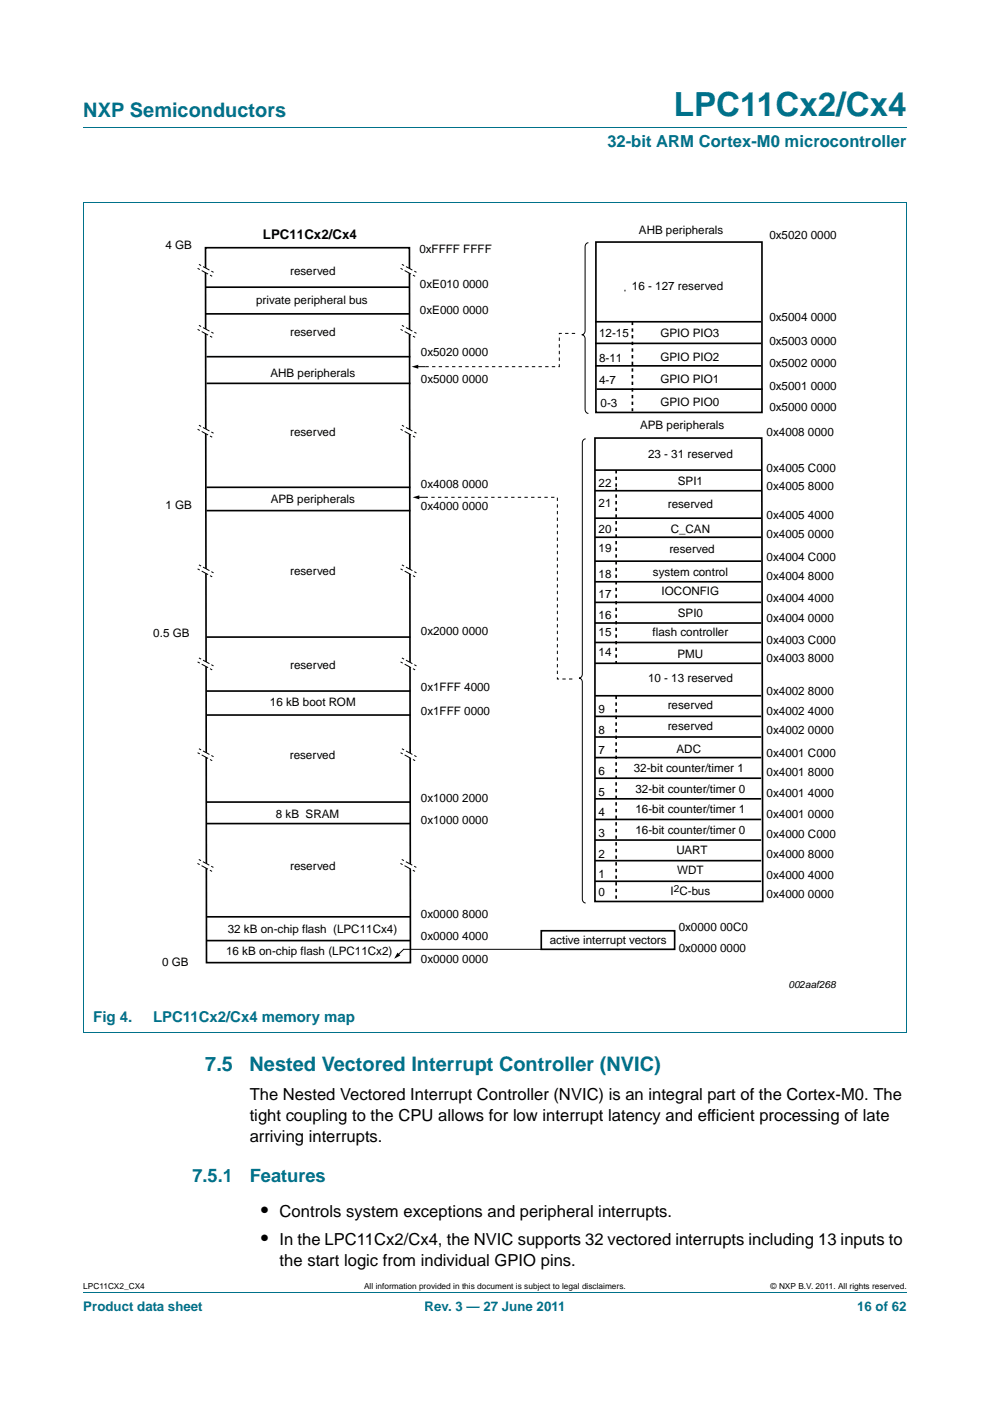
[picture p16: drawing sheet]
<svg xmlns="http://www.w3.org/2000/svg" width="210mm" height="297mm" viewBox="0 0 210 297" stroke-linecap="round" stroke-linejoin="round" font-family="sans-serif">
<defs><g id="words">
<text font-size="7" fill="#00718a" x="142.9" y="24.6">LPC11Cx2/Cx4</text>
<g font-size="4.2" fill="#00718a">
<text x="17.7" y="24.9">NXP Semiconductors</text>
<text x="43.5" y="227">7.5</text>
<text x="52.9" y="227">Nested Vectored Interrupt Controller (NVIC)</text>
</g>
<g font-size="4.2">
<text x="55.4" y="258.1">•</text>
<text x="55.4" y="263.9">•</text>
</g>
<g font-size="3.9" fill="#00718a">
<text x="40.8" y="250.6">7.5.1</text>
<text x="53" y="250.6">Features</text>
</g>
<text font-size="3.5" fill="#00718a" x="128.8" y="31.1">32-bit ARM Cortex-M0 microcontroller</text>
<g font-size="3.5">
<text x="53" y="233.2">The Nested Vectored Interrupt Controller (NVIC) is an integral part of the Cortex-M0. The</text>
<text x="53" y="237.7">tight coupling to the CPU allows for low interrupt latency and efficient processing of late</text>
<text x="53" y="242.1">arriving interrupts.</text>
<text x="59.3" y="258.1">Controls system exceptions and peripheral interrupts.</text>
<text x="59.3" y="263.9">In the LPC11Cx2/Cx4, the NVIC supports 32 vectored interrupts including 13 inputs to</text>
<text x="59.3" y="268.4">the start logic from individual GPIO pins.</text>
</g>
<g font-size="3.2" fill="#00718a">
<text x="19.8" y="216.8">Fig 4.</text>
<text x="32.5" y="216.8">LPC11Cx2/Cx4 memory map</text>
</g>
<text font-size="2.8" x="55.8" y="50.6">LPC11Cx2/Cx4</text>
<g font-size="2.8" fill="#00718a">
<text x="17.7" y="277.9">Product data sheet</text>
<text x="90" y="277.9">Rev. 3 — 27 June 2011</text>
<text x="181.8" y="277.9">16 of 62</text>
</g>
<g font-size="2.5">
<text x="35.1" y="52.7">4 GB</text>
<text x="88.9" y="53.7">0xFFFF FFFF</text>
<text x="135.5" y="49.6">AHB peripherals</text>
<text x="163.2" y="50.8">0x5020 0000</text>
<text x="61.5" y="58.4">reserved</text>
<text x="54.3" y="64.5">private peripheral bus</text>
<text x="89.1" y="61.1">0xE010 0000</text>
<text x="134" y="61.5">16 - 127 reserved</text>
<text x="61.5" y="71.3">reserved</text>
<text x="89.1" y="66.5">0xE000 0000</text>
<text x="127.1" y="71.5">12-15</text>
<text x="140.1" y="71.3">GPIO PIO3</text>
<text x="163.2" y="68">0x5004 0000</text>
<text x="89.3" y="75.5">0x5020 0000</text>
<text x="127.1" y="76.7">8-11</text>
<text x="140.1" y="76.5">GPIO PIO2</text>
<text x="163.2" y="77.8">0x5002 0000</text>
<text x="163.2" y="73.1">0x5003 0000</text>
<text x="57.4" y="80">AHB peripherals</text>
<text x="89.3" y="81.3">0x5000 0000</text>
<text x="127.1" y="81.4">4-7</text>
<text x="140.1" y="81.2">GPIO PIO1</text>
<text x="163.2" y="82.8">0x5001 0000</text>
<text x="127.4" y="86.4">0-3</text>
<text x="140.1" y="86.2">GPIO PIO0</text>
<text x="163.2" y="87.2">0x5000 0000</text>
<text x="61.5" y="92.4">reserved</text>
<text x="135.8" y="91">APB peripherals</text>
<text x="162.6" y="92.5">0x4008 0000</text>
<text x="137.4" y="97.2">23 - 31 reserved</text>
<text x="162.6" y="100">0x4005 C000</text>
<text x="35.1" y="107.9">1 GB</text>
<text x="57.4" y="106.6">APB peripherals</text>
<text x="89.3" y="103.5">0x4008 0000</text>
<text x="127" y="103.2">22</text>
<text x="127" y="107.5">21</text>
<text x="141.6" y="107.7">reserved</text>
<text x="143.8" y="102.8">SPI1</text>
<text x="162.6" y="104">0x4005 8000</text>
<text x="89.3" y="108.1">0x4000 0000</text>
<text x="127" y="113">20</text>
<text x="142.3" y="113">C_CAN</text>
<text x="162.6" y="109.9">0x4005 4000</text>
<text x="127" y="117.1">19</text>
<text x="142" y="117.3">reserved</text>
<text x="162.6" y="118.9">0x4004 C000</text>
<text x="162.6" y="114.1">0x4005 0000</text>
<text x="61.5" y="121.8">reserved</text>
<text x="127" y="122.5">18</text>
<text x="138.5" y="122.1">system control</text>
<text x="162.6" y="123.1">0x4004 8000</text>
<text x="127" y="131.3">16</text>
<text x="127" y="126.9">17</text>
<text x="140.3" y="126.3">IOCONFIG</text>
<text x="143.8" y="130.8">SPI0</text>
<text x="162.6" y="131.9">0x4004 0000</text>
<text x="162.6" y="127.6">0x4004 4000</text>
<text x="32.5" y="135">0.5 GB</text>
<text x="89.3" y="134.6">0x2000 0000</text>
<text x="127" y="134.8">15</text>
<text x="138.4" y="134.8">flash controller</text>
<text x="162.6" y="136.6">0x4003 C000</text>
<text x="61.5" y="141.8">reserved</text>
<text x="127" y="139">14</text>
<text x="143.7" y="139.5">PMU</text>
<text x="162.6" y="140.5">0x4003 8000</text>
<text x="57.2" y="149.6">16 kB boot ROM</text>
<text x="89.3" y="146.5">0x1FFF 4000</text>
<text x="137.4" y="144.6">10 - 13 reserved</text>
<text x="162.6" y="147.3">0x4002 8000</text>
<text x="89.3" y="151.5">0x1FFF 0000</text>
<text x="127" y="155.5">8</text>
<text x="127" y="151.2">9</text>
<text x="141.6" y="150.3">reserved</text>
<text x="141.6" y="154.8">reserved</text>
<text x="162.6" y="155.7">0x4002 0000</text>
<text x="162.6" y="151.6">0x4002 4000</text>
<text x="61.5" y="161">reserved</text>
<text x="127" y="159.9">7</text>
<text x="143.5" y="159.6">ADC</text>
<text x="162.6" y="160.4">0x4001 C000</text>
<text x="127" y="164.3">6</text>
<text x="134.4" y="163.6">32-bit counter/timer 1</text>
<text x="162.6" y="164.5">0x4001 8000</text>
<text x="58.5" y="173.5">8 kB SRAM</text>
<text x="89.3" y="170.1">0x1000 2000</text>
<text x="127" y="173.1">4</text>
<text x="127" y="168.7">5</text>
<text x="134.8" y="168.1">32-bit counter/timer 0</text>
<text x="134.8" y="172.4">16-bit counter/timer 1</text>
<text x="162.6" y="173.3">0x4001 0000</text>
<text x="162.6" y="169">0x4001 4000</text>
<text x="89.3" y="174.7">0x1000 0000</text>
<text x="127" y="177.5">3</text>
<text x="134.8" y="176.8">16-bit counter/timer 0</text>
<text x="162.6" y="177.6">0x4000 C000</text>
<text x="61.5" y="184.6">reserved</text>
<text x="127" y="181.8">2</text>
<text x="143.5" y="181.2">UART</text>
<text x="143.6" y="185.4">WDT</text>
<text x="162.6" y="181.9">0x4000 8000</text>
<text x="127" y="189.9">0</text>
<text x="127" y="186.2">1</text>
<text x="142.2" y="189.8">I C-bus</text>
<text x="162.6" y="186.4">0x4000 4000</text>
<text x="162.6" y="190.4">0x4000 0000</text>
<text x="48.3" y="197.9">32 kB on-chip flash (LPC11Cx4)</text>
<text x="89.3" y="194.7">0x0000 8000</text>
<text x="143.9" y="197.3">0x0000 00C0</text>
<text x="48" y="202.5">16 kB on-chip flash (LPC11Cx2)</text>
<text x="89.3" y="199.2">0x0000 4000</text>
<text x="116.6" y="200">active interrupt vectors</text>
<text x="143.9" y="201.9">0x0000 0000</text>
<text x="34.4" y="204.8">0 GB</text>
<text x="89.3" y="204.2">0x0000 0000</text>
</g>
<g font-size="2.1">
<text x="142.9" y="189.1">2</text>
<text x="167.2" y="209.4">002aaf268</text>
</g>
<g font-size="1.8">
<text x="17.7" y="273.3">LPC11CX2_CX4</text>
<text x="77.2" y="273.3">All information provided in this document is subject to legal disclaimers.</text>
<text x="163.5" y="273.3">© NXP B.V. 2011. All rights reserved.</text>
</g>
</g></defs>
<path d="M17.7 27h174.6M17.6 42.9h174.7M17.7 42.9v176h174.6v-176M17.7 273.9h174.6" fill="none" stroke="#00718a" stroke-width=".21"/>
<path d="M124.8 51.5a.79 .79 0 0 0-.7 .8v17.8a.79 .79 0 0 1-.7 .9 .79 .79 0 0 1 .7 .8v15a.79 .79 0 0 0 .7 .9M124.2 93a.79 .79 0 0 0-.7 .9v49a.79 .79 0 0 1-.7 .9 .79 .79 0 0 1 .7 .8v46a.79 .79 0 0 0 .7 .9" fill="none" stroke="#000" stroke-width=".21"/>
<g fill="none" stroke="#000" stroke-width=".35">
<path d="M43.6 52.5h43.2l.3 151.6h-43.3zM126.4 51.3h35.2v36.1h-35.2zM43.8 75.6h43.3M126.2 77.6h35.2M126.2 72.8h35.2M126.2 68.2h35.2M43.8 81.3h43.3M126.2 92.9h35.4l.2 98.2h-35.6zM126.5 82.5h35.3M43.8 108.3h43.3M43.8 103.3h43.3M126.2 119h35.3"/>
<path d="M126.2 113.9h35.3M43.8 135.1h43.3M126.2 132.1h35.3M126.2 136.2h35.3M126.2 123.3h35.3M126.2 127.7h35.3M43.8 151.6h43.3M43.8 146.5h43.3M126.2 156.3h35.3M126.2 147.5h35.3M126.2 140.6h35.3M126.2 151.9h35.3"/>
<path d="M43.8 170.1h43.3M43.8 174.6h43.3M126.2 178.1h35.3M126.2 173.7h35.3M126.2 169.4h35.3M126.2 165h35.3M126.2 160.6h35.3M43.8 194.4h43.3M43.8 199.4h43.3M114.8 197.3h28.3v4h-28.3zM126.2 186.8h35.3M126.2 182.5h35.3"/>
</g>
<path d="M134.1 68.2v19M130.7 99.7v4.3M130.7 119v21.6" fill="none" stroke="#000" stroke-width=".35" stroke-dasharray=".7" stroke-linecap="butt"/>
<path d="M122 70.7h-3.4v7h-28.5M121.4 144h-3.2v-38.6h-27.9" fill="none" stroke="#000" stroke-width=".21" stroke-dasharray=".7" stroke-linecap="butt"/>
<path d="M42.2 182.2l3.1 1.7-.3 .9-3.1-1.7z" fill="#fff"/>
<path d="M45 184.8l-3.1-1.7M45.3 183.9l-3.1-1.7" fill="none" stroke="#000" stroke-width=".21" stroke-dasharray=".5 .5 1.6 .5 .5" stroke-linecap="butt"/>
<path d="M85.2 182.2l3.1 1.7-.3 .9-3.1-1.7z" fill="#fff"/>
<path d="M88 184.8l-3.1-1.7M88.3 183.9l-3.1-1.7" fill="none" stroke="#000" stroke-width=".21" stroke-dasharray=".5 .5 1.6 .5 .5" stroke-linecap="butt"/>
<path d="M42.2 139.5l3.1 1.7-.3 .8-3.1-1.7z" fill="#fff"/>
<path d="M45 142l-3.1-1.7M45.3 141.2l-3.1-1.7" fill="none" stroke="#000" stroke-width=".21" stroke-dasharray=".5 .5 1.6 .5 .5" stroke-linecap="butt"/>
<path d="M85.2 139.5l3.1 1.7-.2 .8-3.2-1.7z" fill="#fff"/>
<path d="M88.1 142l-3.2-1.7M88.3 141.2l-3.1-1.7" fill="none" stroke="#000" stroke-width=".21" stroke-dasharray=".5 .5 1.6 .5 .5" stroke-linecap="butt"/>
<path d="M42.2 158.7l3.1 1.7-.3 .9-3.1-1.7z" fill="#fff"/>
<path d="M45 161.3l-3.1-1.7M45.3 160.4l-3.1-1.7" fill="none" stroke="#000" stroke-width=".21" stroke-dasharray=".5 .5 1.6 .5 .5" stroke-linecap="butt"/>
<path d="M85.2 158.7l3.1 1.7-.2 .9-3.2-1.7z" fill="#fff"/>
<path d="M88.1 161.3l-3.2-1.7M88.3 160.4l-3.1-1.7" fill="none" stroke="#000" stroke-width=".21" stroke-dasharray=".5 .5 1.6 .5 .5" stroke-linecap="butt"/>
<path d="M42.2 119.8l3.1 1.7-.3 .8-3.1-1.7z" fill="#fff"/>
<path d="M45 122.3l-3.1-1.7M45.3 121.5l-3.1-1.7" fill="none" stroke="#000" stroke-width=".21" stroke-dasharray=".5 .5 1.6 .5 .5" stroke-linecap="butt"/>
<path d="M85.2 119.8l3.1 1.7-.2 .8-3.2-1.7z" fill="#fff"/>
<path d="M88.1 122.3l-3.2-1.7M88.3 121.5l-3.1-1.7" fill="none" stroke="#000" stroke-width=".21" stroke-dasharray=".5 .5 1.6 .5 .5" stroke-linecap="butt"/>
<path d="M42.2 90.2l3.1 1.6-.3 .9-3.1-1.7z" fill="#fff"/>
<path d="M45 92.7l-3.1-1.7M45.3 91.8l-3.1-1.6" fill="none" stroke="#000" stroke-width=".21" stroke-dasharray=".5 .5 1.6 .5 .5" stroke-linecap="butt"/>
<path d="M85.2 90.2l3.1 1.6-.2 .9-3.2-1.7z" fill="#fff"/>
<path d="M88.1 92.7l-3.2-1.7M88.3 91.8l-3.1-1.6" fill="none" stroke="#000" stroke-width=".21" stroke-dasharray=".5 .5 1.6 .5 .5" stroke-linecap="butt"/>
<path d="M42.2 56l3.1 1.7-.3 .9-3.1-1.7z" fill="#fff"/>
<path d="M45 58.6l-3.1-1.7M45.3 57.7l-3.1-1.7" fill="none" stroke="#000" stroke-width=".21" stroke-dasharray=".5 .5 1.6 .5 .5" stroke-linecap="butt"/>
<path d="M85.2 56l3.1 1.7-.2 .9-3.2-1.7z" fill="#fff"/>
<path d="M88.1 58.6l-3.2-1.7M88.3 57.7l-3.1-1.7" fill="none" stroke="#000" stroke-width=".21" stroke-dasharray=".5 .5 1.6 .5 .5" stroke-linecap="butt"/>
<path d="M42.2 69l3.1 1.7-.3 .8-3.1-1.7z" fill="#fff"/>
<path d="M45 71.5l-3.1-1.7M45.3 70.7l-3.1-1.7" fill="none" stroke="#000" stroke-width=".21" stroke-dasharray=".5 .5 1.6 .5 .5" stroke-linecap="butt"/>
<path d="M85.2 69l3.1 1.7-.2 .8-3.2-1.7z" fill="#fff"/>
<path d="M88.1 71.5l-3.2-1.7M88.3 70.7l-3.1-1.7" fill="none" stroke="#000" stroke-width=".21" stroke-dasharray=".5 .5 1.6 .5 .5" stroke-linecap="butt"/>
<path d="M88.4 77.7h1.7M88.7 105.4h1.6M114.8 201.3h-29.2l-1.2 1.2" fill="none" stroke="#000" stroke-width=".21"/>
<path d="M87.3 77.7l1.4-.4v.9zM87.5 105.4l1.4-.4v.9zM84.3 202l.6 .6-1.3 .7z" fill="#000"/>
<path d="M130.7 103.4v15.6M130.7 147.5v43.6" fill="none" stroke="#000" stroke-width=".35" stroke-dasharray=".7" stroke-linecap="butt"/>
<path d="M43.6 66.5h43.3M43.6 60.9h43.3M126.2 99.7h35.3M126.2 109.9h35.3M126.2 104h35.3" fill="none" stroke="#000" stroke-width=".35"/>
<use href="#words"/>
</svg>
